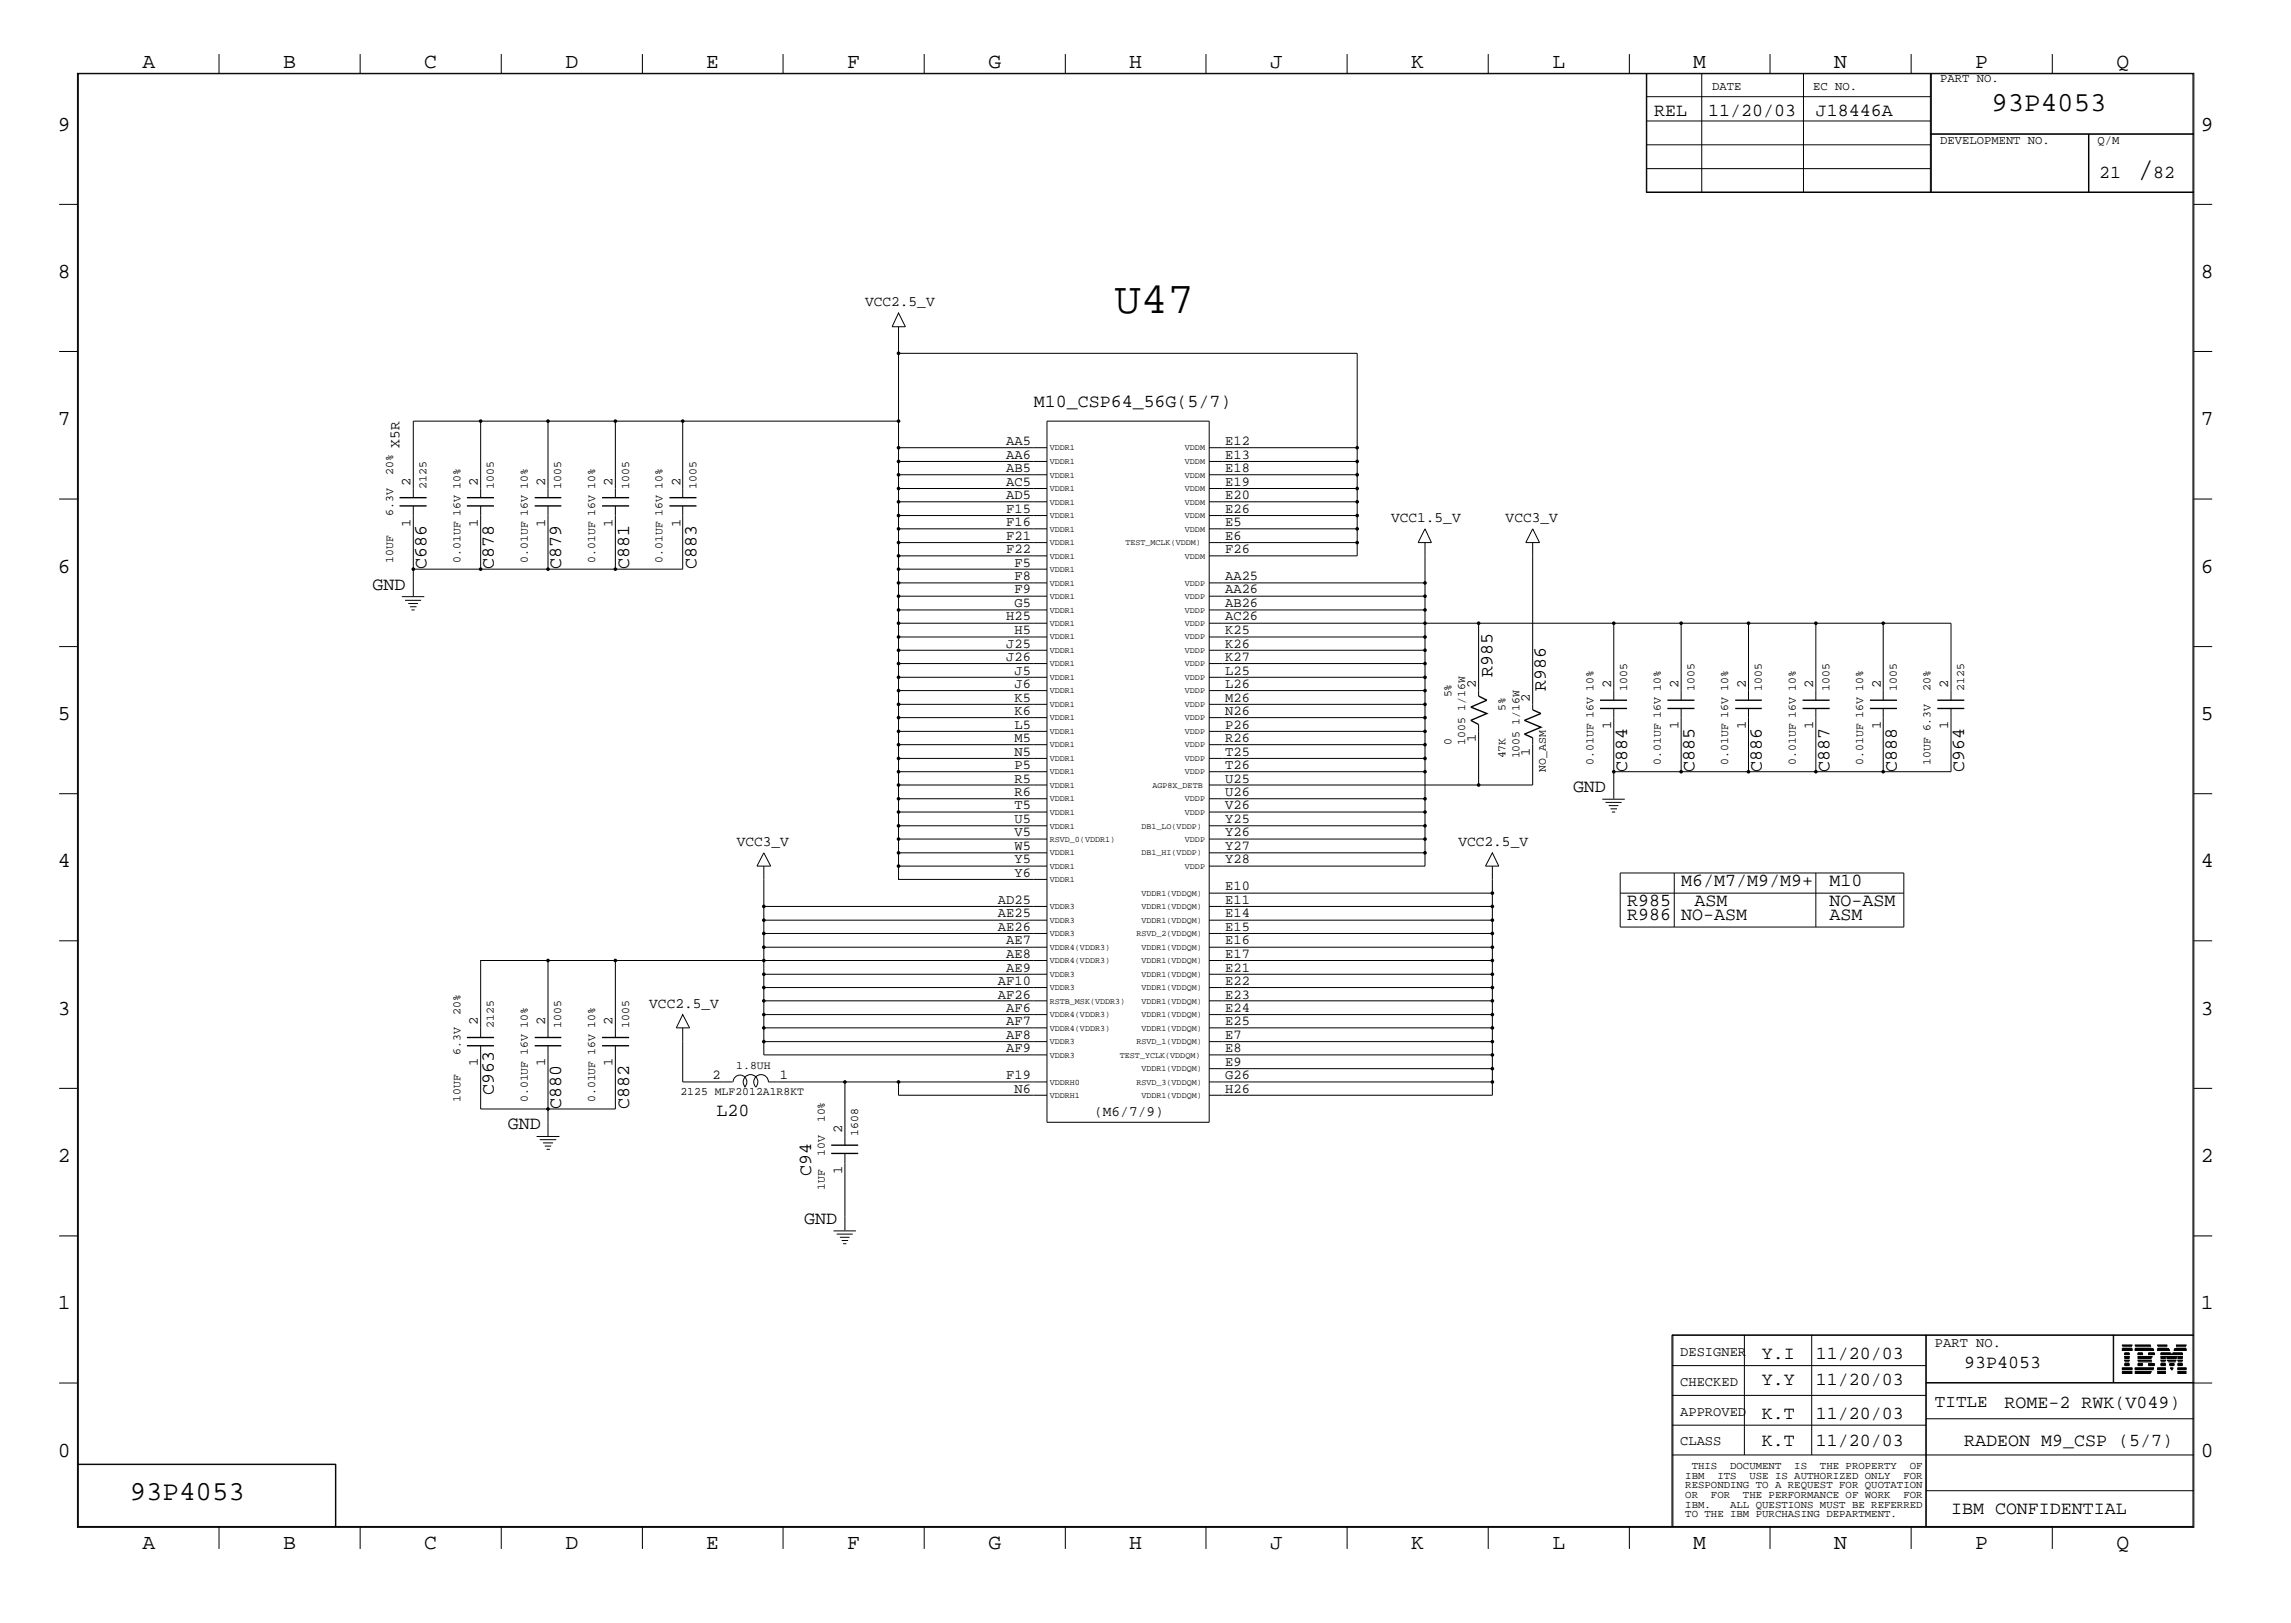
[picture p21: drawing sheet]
<svg xmlns="http://www.w3.org/2000/svg" width="423mm" height="300mm" viewBox="0 0 423 300" stroke-linecap="round" stroke-linejoin="round" font-family="sans-serif">
<defs><g id="words">
<text font-size="8.2" x="205.9" y="57.8">U47</text>
<text font-size="5.2" x="395" y="32.9">/</text>
<g font-size="5.1">
<text x="368" y="20.5">93P4053</text>
<text x="24" y="277.2">93P4053</text>
</g>
<g font-size="4">
<text x="26.3" y="12.5">A</text>
<text x="52.3" y="12.5">B</text>
<text x="78.4" y="12.5">C</text>
<text x="104.5" y="12.5">D</text>
<text x="130.5" y="12.5">E</text>
<text x="156.5" y="12.5">F</text>
<text x="182.6" y="12.5">G</text>
<text x="208.6" y="12.5">H</text>
<text x="234.7" y="12.5">J</text>
<text x="260.8" y="12.5">K</text>
<text x="286.9" y="12.5">L</text>
<text x="312.8" y="12.5">M</text>
<text x="338.9" y="12.5">N</text>
<text x="365" y="12.5">P</text>
<text x="391.1" y="12.5">Q</text>
<text x="10.7" y="24.1">9</text>
<text x="406.7" y="24.1">9</text>
<text x="10.7" y="51.4">8</text>
<text x="406.7" y="51.4">8</text>
<text x="10.7" y="78.6">7</text>
<text x="406.7" y="78.6">7</text>
<text x="10.7" y="105.8">6</text>
<text x="406.7" y="105.8">6</text>
<text x="10.7" y="133.1">5</text>
<text x="406.7" y="133.1">5</text>
<text x="10.7" y="160.2">4</text>
<text x="406.7" y="160.2">4</text>
<text x="10.7" y="187.5">3</text>
<text x="406.7" y="187.5">3</text>
<text x="10.7" y="214.6">2</text>
<text x="406.7" y="214.6">2</text>
<text x="10.7" y="241.9">1</text>
<text x="406.7" y="241.9">1</text>
<text x="10.7" y="269.2">0</text>
<text x="406.7" y="269.2">0</text>
<text x="26.3" y="286.2">A</text>
<text x="52.3" y="286.2">B</text>
<text x="78.4" y="286.2">C</text>
<text x="104.5" y="286.2">D</text>
<text x="130.5" y="286.2">E</text>
<text x="156.5" y="286.2">F</text>
<text x="182.6" y="286.2">G</text>
<text x="208.6" y="286.2">H</text>
<text x="234.7" y="286.2">J</text>
<text x="260.8" y="286.2">K</text>
<text x="286.9" y="286.2">L</text>
<text x="312.8" y="286.2">M</text>
<text x="338.9" y="286.2">N</text>
<text x="365" y="286.2">P</text>
<text x="391.1" y="286.2">Q</text>
</g>
<g font-size="3.4">
<text x="305.6" y="21.4">REL</text>
<text x="315.6" y="21.4">11/20/03</text>
<text x="335.5" y="21.4">J18446A</text>
<text x="387.9" y="32.9">21</text>
<text x="397.8" y="32.9">82</text>
<text x="191" y="75.3">M10_CSP64_56G(5/7)</text>
<text x="78.8" y="105.2" transform="rotate(-90 78.8 105.2)">C686</text>
<text x="91.3" y="105.2" transform="rotate(-90 91.3 105.2)">C878</text>
<text x="103.7" y="105.2" transform="rotate(-90 103.7 105.2)">C879</text>
<text x="116.2" y="105.2" transform="rotate(-90 116.2 105.2)">C881</text>
<text x="128.7" y="105.2" transform="rotate(-90 128.7 105.2)">C883</text>
<text x="68.8" y="109">GND</text>
<text x="275.8" y="125.1" transform="rotate(-90 275.8 125.1)">R985</text>
<text x="285.7" y="127.6" transform="rotate(-90 285.7 127.6)">R986</text>
<text x="300.7" y="142.6" transform="rotate(-90 300.7 142.6)">C884</text>
<text x="313.1" y="142.6" transform="rotate(-90 313.1 142.6)">C885</text>
<text x="325.5" y="142.6" transform="rotate(-90 325.5 142.6)">C886</text>
<text x="338.1" y="142.6" transform="rotate(-90 338.1 142.6)">C887</text>
<text x="350.5" y="142.6" transform="rotate(-90 350.5 142.6)">C888</text>
<text x="363" y="142.6" transform="rotate(-90 363 142.6)">C964</text>
<text x="290.7" y="146.3">GND</text>
<text x="300.7" y="167.5">R985</text>
<text x="310.6" y="163.7">M6/M7/M9/M9+</text>
<text x="313.1" y="167.5">ASM</text>
<text x="338.1" y="163.7">M10</text>
<text x="338.1" y="167.5">NO-ASM</text>
<text x="300.7" y="170">R986</text>
<text x="310.6" y="170">NO-ASM</text>
<text x="338.1" y="170">ASM</text>
<text x="91.3" y="202.4" transform="rotate(-90 91.3 202.4)">C963</text>
<text x="93.8" y="208.6">GND</text>
<text x="103.7" y="204.9" transform="rotate(-90 103.7 204.9)">C880</text>
<text x="116.2" y="204.9" transform="rotate(-90 116.2 204.9)">C882</text>
<text x="132.4" y="206.2">L20</text>
<text x="149.9" y="217.3" transform="rotate(-90 149.9 217.3)">C94</text>
<text x="148.6" y="226.1">GND</text>
<text x="325.5" y="251">Y.I</text>
<text x="335.5" y="251">11/20/03</text>
<text x="325.5" y="255.9">Y.Y</text>
<text x="335.5" y="255.9">11/20/03</text>
<text x="363" y="252.7">93P4053</text>
<text x="325.5" y="262.2">K.T</text>
<text x="335.5" y="262.2">11/20/03</text>
<text x="370.4" y="260.2">ROME-2 RWK(V049)</text>
<text x="325.5" y="267.2">K.T</text>
<text x="335.5" y="267.2">11/20/03</text>
<text x="363" y="267.2">RADEON M9_CSP (5/7)</text>
<text x="360.5" y="279.7">IBM CONFIDENTIAL</text>
</g>
<text font-size="3.2" x="357.5" y="260">TITLE</text>
<g font-size="2.7">
<text x="159.9" y="56.6">VCC2.5_V</text>
<text x="73.8" y="82.7" transform="rotate(-90 73.8 82.7)">X5R</text>
<text x="257" y="96.4">VCC1.5_V</text>
<text x="278.2" y="96.4">VCC3_V</text>
<text x="136.1" y="156.3">VCC3_V</text>
<text x="269.5" y="156.3">VCC2.5_V</text>
<text x="120" y="186.2">VCC2.5_V</text>
<text x="202.2" y="206.2">(M6/7/9)</text>
</g>
<g font-size="2.5">
<text x="185.9" y="82.3">AA5</text>
<text x="226.4" y="82.3">E12</text>
<text x="75.9" y="89.7" transform="rotate(-90 75.9 89.7)">2</text>
<text x="88.3" y="89.7" transform="rotate(-90 88.3 89.7)">2</text>
<text x="100.8" y="89.7" transform="rotate(-90 100.8 89.7)">2</text>
<text x="113.2" y="89.7" transform="rotate(-90 113.2 89.7)">2</text>
<text x="125.7" y="89.7" transform="rotate(-90 125.7 89.7)">2</text>
<text x="185.9" y="89.7">AC5</text>
<text x="185.9" y="87.2">AB5</text>
<text x="185.9" y="84.8">AA6</text>
<text x="226.4" y="89.7">E19</text>
<text x="226.4" y="87.2">E18</text>
<text x="226.4" y="84.8">E13</text>
<text x="185.9" y="92.2">AD5</text>
<text x="185.9" y="94.7">F15</text>
<text x="226.4" y="92.2">E20</text>
<text x="226.4" y="94.7">E26</text>
<text x="75.9" y="97.3" transform="rotate(-90 75.9 97.3)">1</text>
<text x="88.3" y="97.3" transform="rotate(-90 88.3 97.3)">1</text>
<text x="100.8" y="97.3" transform="rotate(-90 100.8 97.3)">1</text>
<text x="113.2" y="97.3" transform="rotate(-90 113.2 97.3)">1</text>
<text x="125.7" y="97.3" transform="rotate(-90 125.7 97.3)">1</text>
<text x="185.9" y="99.7">F21</text>
<text x="185.9" y="97.2">F16</text>
<text x="226.4" y="99.7">E6</text>
<text x="226.4" y="97.2">E5</text>
<text x="185.9" y="102.2">F22</text>
<text x="187.5" y="107.2">F8</text>
<text x="187.5" y="104.7">F5</text>
<text x="226.4" y="102.2">F26</text>
<text x="226.4" y="107.2">AA25</text>
<text x="187.5" y="112.2">G5</text>
<text x="187.5" y="109.6">F9</text>
<text x="226.4" y="109.6">AA26</text>
<text x="226.4" y="112.2">AB26</text>
<text x="185.9" y="119.6">J25</text>
<text x="185.9" y="114.6">H25</text>
<text x="187.5" y="117.2">H5</text>
<text x="226.4" y="117.2">K25</text>
<text x="226.4" y="114.6">AC26</text>
<text x="226.4" y="119.6">K26</text>
<text x="185.9" y="122.2">J26</text>
<text x="187.5" y="124.6">J5</text>
<text x="226.4" y="122.2">K27</text>
<text x="226.4" y="124.6">L25</text>
<text x="187.5" y="129.6">K5</text>
<text x="187.5" y="127.1">J6</text>
<text x="226.4" y="129.6">M26</text>
<text x="226.4" y="127.1">L26</text>
<text x="272.7" y="127.1" transform="rotate(-90 272.7 127.1)">2</text>
<text x="282.7" y="129.6" transform="rotate(-90 282.7 129.6)">2</text>
<text x="297.7" y="127.1" transform="rotate(-90 297.7 127.1)">2</text>
<text x="310.1" y="127.1" transform="rotate(-90 310.1 127.1)">2</text>
<text x="322.6" y="127.1" transform="rotate(-90 322.6 127.1)">2</text>
<text x="335" y="127.1" transform="rotate(-90 335 127.1)">2</text>
<text x="347.6" y="127.1" transform="rotate(-90 347.6 127.1)">2</text>
<text x="360" y="127.1" transform="rotate(-90 360 127.1)">2</text>
<text x="187.5" y="134.6">L5</text>
<text x="187.5" y="132.1">K6</text>
<text x="187.5" y="137.1">M5</text>
<text x="226.4" y="137.1">R26</text>
<text x="226.4" y="134.6">P26</text>
<text x="226.4" y="132.1">N26</text>
<text x="272.7" y="137.2" transform="rotate(-90 272.7 137.2)">1</text>
<text x="297.7" y="134.6" transform="rotate(-90 297.7 134.6)">1</text>
<text x="310.1" y="134.6" transform="rotate(-90 310.1 134.6)">1</text>
<text x="322.6" y="134.6" transform="rotate(-90 322.6 134.6)">1</text>
<text x="335" y="134.6" transform="rotate(-90 335 134.6)">1</text>
<text x="347.6" y="134.6" transform="rotate(-90 347.6 134.6)">1</text>
<text x="360" y="134.6" transform="rotate(-90 360 134.6)">1</text>
<text x="187.5" y="139.6">N5</text>
<text x="187.5" y="142.1">P5</text>
<text x="226.4" y="139.6">T25</text>
<text x="226.4" y="142.1">T26</text>
<text x="282.7" y="139.6" transform="rotate(-90 282.7 139.6)">1</text>
<text x="187.5" y="144.6">R5</text>
<text x="187.5" y="149.5">T5</text>
<text x="187.5" y="147.1">R6</text>
<text x="226.4" y="147.1">U26</text>
<text x="226.4" y="144.6">U25</text>
<text x="226.4" y="149.5">V26</text>
<text x="187.5" y="152.1">U5</text>
<text x="187.5" y="154.5">V5</text>
<text x="226.4" y="154.5">Y26</text>
<text x="226.4" y="152.1">Y25</text>
<text x="187.5" y="157.1">W5</text>
<text x="187.5" y="159.5">Y5</text>
<text x="226.4" y="157.1">Y27</text>
<text x="226.4" y="159.5">Y28</text>
<text x="184.4" y="167">AD25</text>
<text x="187.5" y="162.1">Y6</text>
<text x="226.4" y="164.5">E10</text>
<text x="226.4" y="167">E11</text>
<text x="184.4" y="169.5">AE25</text>
<text x="184.4" y="172">AE26</text>
<text x="226.4" y="169.5">E14</text>
<text x="226.4" y="172">E15</text>
<text x="185.9" y="179.5">AE9</text>
<text x="185.9" y="174.5">AE7</text>
<text x="185.9" y="177">AE8</text>
<text x="226.4" y="177">E17</text>
<text x="226.4" y="179.5">E21</text>
<text x="226.4" y="174.5">E16</text>
<text x="184.4" y="184.5">AF26</text>
<text x="184.4" y="181.9">AF10</text>
<text x="226.4" y="184.5">E23</text>
<text x="226.4" y="181.9">E22</text>
<text x="88.3" y="189.4" transform="rotate(-90 88.3 189.4)">2</text>
<text x="100.8" y="189.4" transform="rotate(-90 100.8 189.4)">2</text>
<text x="113.2" y="189.4" transform="rotate(-90 113.2 189.4)">2</text>
<text x="185.9" y="189.4">AF7</text>
<text x="185.9" y="186.9">AF6</text>
<text x="185.9" y="191.9">AF8</text>
<text x="226.4" y="186.9">E24</text>
<text x="226.4" y="191.9">E7</text>
<text x="226.4" y="189.4">E25</text>
<text x="88.3" y="196.9" transform="rotate(-90 88.3 196.9)">1</text>
<text x="100.8" y="196.9" transform="rotate(-90 100.8 196.9)">1</text>
<text x="113.2" y="196.9" transform="rotate(-90 113.2 196.9)">1</text>
<text x="185.9" y="194.4">AF9</text>
<text x="226.4" y="196.9">E9</text>
<text x="226.4" y="194.4">E8</text>
<text x="131.7" y="199.4">2</text>
<text x="144.1" y="199.4">1</text>
<text x="185.9" y="199.4">F19</text>
<text x="187.5" y="201.9">N6</text>
<text x="226.4" y="201.9">H26</text>
<text x="226.4" y="199.4">G26</text>
<text x="155.6" y="209.4" transform="rotate(-90 155.6 209.4)">2</text>
<text x="155.6" y="216.9" transform="rotate(-90 155.6 216.9)">1</text>
<text x="310.5" y="250.6">DESIGNER</text>
<text x="357.5" y="248.8">PART NO.</text>
<text x="310.5" y="256.1">CHECKED</text>
<text x="310.5" y="261.5">APPROVED</text>
<text x="310.5" y="267">CLASS</text>
</g>
<g font-size="2.3">
<text x="316.4" y="16.7">DATE</text>
<text x="335" y="16.7">EC NO.</text>
<text x="358.5" y="15.2">PART NO.</text>
<text x="358.5" y="26.6">DEVELOPMENT NO.</text>
<text x="387.6" y="26.6">Q/M</text>
</g>
<g font-size="2.1">
<text x="72.6" y="87.7" transform="rotate(-90 72.6 87.7)">20%</text>
<text x="72.6" y="95.2" transform="rotate(-90 72.6 95.2)">6.3V</text>
<text x="78.8" y="90.3" transform="rotate(-90 78.8 90.3)">2125</text>
<text x="91.3" y="90.3" transform="rotate(-90 91.3 90.3)">1005</text>
<text x="103.7" y="90.3" transform="rotate(-90 103.7 90.3)">1005</text>
<text x="116.2" y="90.3" transform="rotate(-90 116.2 90.3)">1005</text>
<text x="128.7" y="90.3" transform="rotate(-90 128.7 90.3)">1005</text>
<text x="72.6" y="104" transform="rotate(-90 72.6 104)">10UF</text>
<text x="85.1" y="104" transform="rotate(-90 85.1 104)">0.01UF 16V 10%</text>
<text x="97.5" y="104" transform="rotate(-90 97.5 104)">0.01UF 16V 10%</text>
<text x="110" y="104" transform="rotate(-90 110 104)">0.01UF 16V 10%</text>
<text x="122.4" y="104" transform="rotate(-90 122.4 104)">0.01UF 16V 10%</text>
<text x="268.2" y="128.9" transform="rotate(-90 268.2 128.9)">5%</text>
<text x="270.8" y="131.3" transform="rotate(-90 270.8 131.3)">1/16W</text>
<text x="278.2" y="131.3" transform="rotate(-90 278.2 131.3)">5%</text>
<text x="300.7" y="127.6" transform="rotate(-90 300.7 127.6)">1005</text>
<text x="313.1" y="127.6" transform="rotate(-90 313.1 127.6)">1005</text>
<text x="325.5" y="127.6" transform="rotate(-90 325.5 127.6)">1005</text>
<text x="338.1" y="127.6" transform="rotate(-90 338.1 127.6)">1005</text>
<text x="350.5" y="127.6" transform="rotate(-90 350.5 127.6)">1005</text>
<text x="356.7" y="127.6" transform="rotate(-90 356.7 127.6)">20%</text>
<text x="363" y="127.6" transform="rotate(-90 363 127.6)">2125</text>
<text x="268.2" y="137.6" transform="rotate(-90 268.2 137.6)">0</text>
<text x="270.8" y="137.6" transform="rotate(-90 270.8 137.6)">1005</text>
<text x="280.8" y="133.9" transform="rotate(-90 280.8 133.9)">1/16W</text>
<text x="278.2" y="140.1" transform="rotate(-90 278.2 140.1)">47K</text>
<text x="280.8" y="140.1" transform="rotate(-90 280.8 140.1)">1005</text>
<text x="285.7" y="142.6" transform="rotate(-90 285.7 142.6)">NO_ASM</text>
<text x="294.5" y="141.3" transform="rotate(-90 294.5 141.3)">0.01UF 16V 10%</text>
<text x="306.9" y="141.3" transform="rotate(-90 306.9 141.3)">0.01UF 16V 10%</text>
<text x="319.4" y="141.3" transform="rotate(-90 319.4 141.3)">0.01UF 16V 10%</text>
<text x="331.8" y="141.3" transform="rotate(-90 331.8 141.3)">0.01UF 16V 10%</text>
<text x="344.3" y="141.3" transform="rotate(-90 344.3 141.3)">0.01UF 16V 10%</text>
<text x="356.7" y="141.3" transform="rotate(-90 356.7 141.3)">10UF 6.3V</text>
<text x="85.1" y="187.5" transform="rotate(-90 85.1 187.5)">20%</text>
<text x="91.3" y="189.9" transform="rotate(-90 91.3 189.9)">2125</text>
<text x="103.7" y="189.9" transform="rotate(-90 103.7 189.9)">1005</text>
<text x="116.2" y="189.9" transform="rotate(-90 116.2 189.9)">1005</text>
<text x="85.1" y="194.9" transform="rotate(-90 85.1 194.9)">6.3V</text>
<text x="136.1" y="197.4">1.8UH</text>
<text x="85.1" y="203.6" transform="rotate(-90 85.1 203.6)">10UF</text>
<text x="97.5" y="203.6" transform="rotate(-90 97.5 203.6)">0.01UF 16V 10%</text>
<text x="110" y="203.6" transform="rotate(-90 110 203.6)">0.01UF 16V 10%</text>
<text x="125.7" y="202.4">2125 MLF2012A1R8KT</text>
<text x="152.4" y="207.3" transform="rotate(-90 152.4 207.3)">10%</text>
<text x="158.6" y="209.9" transform="rotate(-90 158.6 209.9)">1608</text>
<text x="152.4" y="213.6" transform="rotate(-90 152.4 213.6)">10V</text>
<text x="152.4" y="219.9" transform="rotate(-90 152.4 219.9)">1UF</text>
</g>
<g font-size="2">
<text x="311.4" y="273.2">IBM</text>
<text x="311.4" y="275">RESPONDING TO A REQUEST FOR QUOTATION</text>
<text x="312.6" y="271.4">THIS</text>
<text x="317.3" y="273.2">ITS</text>
<text x="319.7" y="271.4">DOCUMENT</text>
<text x="323.3" y="273.2">USE IS AUTHORIZED ONLY</text>
<text x="331.6" y="271.4">IS</text>
<text x="336.3" y="271.4">THE PROPERTY</text>
<text x="351.7" y="273.2">FOR</text>
<text x="352.9" y="271.4">OF</text>
<text x="311.4" y="276.7">OR</text>
<text x="311.4" y="278.6">IBM.</text>
<text x="311.4" y="280.2">TO THE IBM PURCHASING DEPARTMENT.</text>
<text x="316.1" y="276.7">FOR</text>
<text x="319.7" y="278.6">ALL QUESTIONS MUST BE REFERRED</text>
<text x="322.1" y="276.7">THE PERFORMANCE OF WORK</text>
<text x="351.7" y="276.7">FOR</text>
</g>
<g font-size="1.6">
<text x="194" y="83.2">VDDR1</text>
<text x="218.9" y="83.2">VDDM</text>
<text x="194" y="85.8">VDDR1</text>
<text x="194" y="88.2">VDDR1</text>
<text x="218.9" y="85.8">VDDM</text>
<text x="218.9" y="88.2">VDDM</text>
<text x="194" y="90.8">VDDR1</text>
<text x="194" y="93.2">VDDR1</text>
<text x="194" y="95.8">VDDR1</text>
<text x="218.9" y="90.8">VDDM</text>
<text x="218.9" y="93.2">VDDM</text>
<text x="218.9" y="95.8">VDDM</text>
<text x="194" y="98.2">VDDR1</text>
<text x="194" y="100.7">VDDR1</text>
<text x="207.9" y="100.7">TEST_MCLK(VDDM)</text>
<text x="218.9" y="98.2">VDDM</text>
<text x="194" y="103.2">VDDR1</text>
<text x="194" y="105.7">VDDR1</text>
<text x="218.9" y="103.2">VDDM</text>
<text x="194" y="108.2">VDDR1</text>
<text x="194" y="110.7">VDDR1</text>
<text x="194" y="113.2">VDDR1</text>
<text x="218.9" y="108.2">VDDP</text>
<text x="218.9" y="110.7">VDDP</text>
<text x="218.9" y="113.2">VDDP</text>
<text x="194" y="115.7">VDDR1</text>
<text x="194" y="118.1">VDDR1</text>
<text x="218.9" y="115.7">VDDP</text>
<text x="218.9" y="118.1">VDDP</text>
<text x="194" y="120.7">VDDR1</text>
<text x="194" y="123.1">VDDR1</text>
<text x="194" y="125.6">VDDR1</text>
<text x="218.9" y="120.7">VDDP</text>
<text x="218.9" y="123.1">VDDP</text>
<text x="218.9" y="125.6">VDDP</text>
<text x="194" y="128.1">VDDR1</text>
<text x="194" y="130.6">VDDR1</text>
<text x="218.9" y="128.1">VDDP</text>
<text x="218.9" y="130.6">VDDP</text>
<text x="194" y="133.1">VDDR1</text>
<text x="194" y="135.6">VDDR1</text>
<text x="218.9" y="133.1">VDDP</text>
<text x="218.9" y="135.6">VDDP</text>
<text x="194" y="138.1">VDDR1</text>
<text x="194" y="140.5">VDDR1</text>
<text x="194" y="143.1">VDDR1</text>
<text x="218.9" y="138.1">VDDP</text>
<text x="218.9" y="140.5">VDDP</text>
<text x="218.9" y="143.1">VDDP</text>
<text x="194" y="145.5">VDDR1</text>
<text x="194" y="148.1">VDDR1</text>
<text x="212.9" y="145.5">AGP8X_DETB</text>
<text x="218.9" y="148.1">VDDP</text>
<text x="194" y="150.5">VDDR1</text>
<text x="194" y="153.1">VDDR1</text>
<text x="194" y="155.5">RSVD_0(VDDR1)</text>
<text x="210.9" y="153.1">DB1_LO(VDDP)</text>
<text x="218.9" y="150.5">VDDP</text>
<text x="218.9" y="155.5">VDDP</text>
<text x="194" y="158">VDDR1</text>
<text x="194" y="160.5">VDDR1</text>
<text x="210.9" y="158">DB1_HI(VDDP)</text>
<text x="218.9" y="160.5">VDDP</text>
<text x="194" y="163">VDDR1</text>
<text x="194" y="168">VDDR3</text>
<text x="210.9" y="165.5">VDDR1(VDDQM)</text>
<text x="210.9" y="168">VDDR1(VDDQM)</text>
<text x="194" y="170.5">VDDR3</text>
<text x="194" y="173">VDDR3</text>
<text x="210" y="173">RSVD_2(VDDQM)</text>
<text x="210.9" y="170.5">VDDR1(VDDQM)</text>
<text x="194" y="175.5">VDDR4(VDDR3)</text>
<text x="194" y="178">VDDR4(VDDR3)</text>
<text x="210.9" y="175.5">VDDR1(VDDQM)</text>
<text x="210.9" y="178">VDDR1(VDDQM)</text>
<text x="194" y="180.4">VDDR3</text>
<text x="194" y="183">VDDR3</text>
<text x="194" y="185.4">RSTB_MSK(VDDR3)</text>
<text x="210.9" y="180.4">VDDR1(VDDQM)</text>
<text x="210.9" y="183">VDDR1(VDDQM)</text>
<text x="210.9" y="185.4">VDDR1(VDDQM)</text>
<text x="194" y="188">VDDR4(VDDR3)</text>
<text x="194" y="190.4">VDDR4(VDDR3)</text>
<text x="210.9" y="188">VDDR1(VDDQM)</text>
<text x="210.9" y="190.4">VDDR1(VDDQM)</text>
<text x="194" y="193">VDDR3</text>
<text x="194" y="195.4">VDDR3</text>
<text x="206.9" y="195.4">TEST_YCLK(VDDQM)</text>
<text x="210" y="193">RSVD_1(VDDQM)</text>
<text x="210.9" y="197.9">VDDR1(VDDQM)</text>
<text x="194" y="200.4">VDDRH0</text>
<text x="194" y="202.9">VDDRH1</text>
<text x="210" y="200.4">RSVD_3(VDDQM)</text>
<text x="210.9" y="202.9">VDDR1(VDDQM)</text>
</g>
</g></defs>
<g fill="none" stroke="#000" stroke-width=".25">
<path d="M73.8 93.5h5M73.8 91.9h5M86.3 93.5h5M86.3 91.9h5M98.8 93.5h4.9M98.8 91.9h4.9M111.3 93.5h4.9M111.3 91.9h4.9M123.7 93.5h5M123.7 91.9h5M273.2 128.6l1.5 .8-2.9 1.2 2.9 1.2-2.9 1.3 1.4 .8M283.2 131.1l1.5 .7-3 1.3 3 1.3-3 1.2 1.5 .7"/>
<path d="M295.7 130.9h5M295.7 129.4h5M308.1 130.9h5M308.1 129.4h5M320.6 130.9h4.9M320.6 129.4h4.9M333.1 130.9h5M333.1 129.4h5M345.5 130.9h5M345.5 129.4h5M358 130.9h5M358 129.4h5"/>
<path d="M86.3 193.2h5M86.3 191.7h5M98.8 193.2h4.9M98.8 191.7h4.9M111.3 193.2h4.9M111.3 191.7h4.9M153.6 213.1h5M153.6 211.6h5"/>
</g>
<g fill="none" stroke="#000" stroke-width=".18">
<path d="M14.3 13.5h391.1v268.7h-391.1zM14.5 13.6h390.7v268.4h-390.7zM40.5 10v3.5M66.5 10v3.5M92.6 10v3.5M118.7 10v3.5M144.7 10v3.5M170.8 10v3.5M196.9 10v3.5M222.8 10v3.5M248.9 10v3.5M275 10v3.5"/>
<path d="M301.1 10v3.5M304.2 13.5v22.1h101.2M304.2 17.9h52.5M304.3 13.5v22.1M314.5 13.5v22.1M327.1 10v3.5M333.2 13.5v22.1M353.1 10v3.5M356.7 13.5v22.1M356.9 13.5v22.1M379.2 10v3.5M10.9 37.8h3.4"/>
<path d="M304.2 35.5h101.2M304.2 26.8h52.5M304.2 22.4h52.5M304.3 31.2h52.4M356.7 24.8h48.7M356.7 24.7h48.7M385.9 24.8v10.8M386 24.8v10.8M405.4 37.8h3.4M166 57.8l1.3 2.6h-2.5zM10.9 64.9h3.4M88.8 77.8h12.5v14.1"/>
<path d="M88.8 77.8h-12.4v14.1M88.8 77.8v14.1M101.3 77.8h12.4v14.1M113.7 77.8h12.5v14.1M126.2 77.8h39.8M166 65.3h84.8v37.4h-27.4M166 60.4v97.2M193.5 77.8h29.9v129.5h-29.9zM405.4 64.9h3.4M10.9 92.2h3.4M76.4 93.5v11.7M88.8 93.5v11.7"/>
<path d="M101.3 93.5v11.7M113.7 93.5v11.7M126.2 93.5v11.7h-37.4M166 82.7h27.5M166 85.3h27.5M166 87.7h27.5M166 90.3h27.5M166 92.7h27.5M166 95.3h27.5M166 97.7h27.5M223.4 82.7h27.4M223.4 85.3h27.4"/>
<path d="M223.4 87.7h27.4M223.4 90.3h27.4M223.4 92.7h27.4M223.4 95.3h27.4M223.4 97.7h27.4M263.3 97.7l1.2 2.5h-2.5zM283.2 97.7l1.3 2.5h-2.6zM405.4 92.2h3.4M10.9 119.5h3.4M74.3 110.2h4.1M74.8 110.9h3M75.4 111.5h1.8"/>
<path d="M75.8 112.1h1.2M76 112.7h.6M88.8 105.2h-12.4v5M166 100.2h27.5M166 102.7h27.5M166 105.2h27.5M166 107.7h27.5M166 110.2h27.5M166 112.7h27.5M166 115.1h27.5M166 117.7h27.5M223.4 115.1h49.8v13.5"/>
<path d="M223.4 100.2h27.4M223.4 107.7h39.9M223.4 110.2h39.9M223.4 112.7h39.9M223.4 117.7h39.9M263.3 100.2v19.9M273.2 115.1h25v14.3M283.2 100.2v30.9M298.2 115.1h12.4M310.6 115.1h12.5v14.3M310.6 115.1v14.3M323.1 115.1h12.4v14.3"/>
<path d="M335.5 115.1h12.5v14.3M348 115.1h12.5v14.3M405.4 119.5h3.4M166 120.1h27.5M166 122.6h27.5M166 125.1h27.5M166 127.6h27.5M166 130.1h27.5M166 132.6h27.5M166 135.1h27.5M166 137.6h27.5M223.4 137.6h39.9v2.5"/>
<path d="M223.4 132.6h39.9v2.5M223.4 120.1h39.9v2.5M223.4 122.6h39.9M223.4 125.1h39.9M223.4 127.6h39.9M223.4 130.1h39.9M223.4 135.1h39.9M263.3 122.6v10M263.3 135.1v2.5M273.2 133.9v11.1M283.2 136.3v8.7h-59.8M298.2 130.9v16.7"/>
<path d="M310.6 130.9v11.7h-12.4M323.1 130.9v11.7h-12.5M335.5 130.9v11.7h-12.4M348 130.9v11.7h-12.5M360.5 130.9v11.7h-12.5M10.9 146.6h3.4M141.1 157.6l1.3 2.4h-2.5zM166 157.6v4.9h27.5M166 150h27.5M166 140.1h27.5M166 142.6h27.5M166 145h27.5"/>
<path d="M166 147.6h27.5M166 152.6h27.5M166 155h27.5M166 157.6h27.5M223.4 155h39.9v2.6M223.4 150h39.9M223.4 140.1h39.9M223.4 142.6h39.9M223.4 147.6h39.9M223.4 152.6h39.9M223.4 157.6h39.9M263.3 157.6v2.4h-39.9"/>
<path d="M263.3 140.1v14.9M275.8 157.6l1.1 2.4h-2.4zM296.1 147.7h4.1M296.7 148.3h2.9M297.3 148.8h1.7M297.6 149.4h1.2M297.9 150h.6M405.4 146.6h3.4M10.9 173.8h3.4M101.3 177.5h-12.5v14.2M101.3 177.5v14.2M101.3 177.5h12.4"/>
<path d="M141.1 167.5h52.4M141.1 170h52.4M141.1 172.5h52.4M141.1 160v15M166 160h27.5M193.5 177.5h-79.8v14.2M193.5 175h-52.4v19.9h52.4M223.4 167.5h52.4M223.4 170h52.4M223.4 172.5h52.4M223.4 175h52.4M223.4 177.5h52.4"/>
<path d="M275.8 160v5h-52.4M275.8 165v37.4h-52.4M299.4 165h52.4M299.4 161.3h52.4v10h-52.4zM309.4 161.3v10M335.5 161.3v10M405.4 173.8h3.4M88.8 193.2v11.7h24.9v-11.7M101.3 193.2v16.7M126.2 187.5l1.2 2.4h-2.4zM126.2 189.9v10h9.2M135.5 199.9a1.27 1.27 0 0 1 1.8-1.2 1.27 1.27 0 0 1 .3 2.2"/>
<path d="M141.1 180h52.4M141.1 182.5h52.4M141.1 184.9h52.4M141.1 187.5h52.4M141.1 189.9h52.4M141.1 192.4h52.4M156.1 199.9h-14.1a1.35 1.35 0 0 0-1.9-1.3 1.35 1.35 0 0 0-.4 2.3M166 199.9h-9.9v11.7M193.5 199.9h-27.5v2.5h27.5M223.4 180h52.4M223.4 182.5h52.4M223.4 184.9h52.4"/>
<path d="M223.4 187.5h52.4M223.4 189.9h52.4M223.4 192.4h52.4M223.4 194.9h52.4M223.4 199.9h52.4M223.4 197.4h52.4M10.9 201.1h3.4M99.1 210h4.3M99.7 210.6h3.1M100.3 211.2h1.9M100.7 211.8h1.2M101 212.3h.6"/>
<path d="M137.7 200.9a1.35 1.35 0 0 1 0-2 1.35 1.35 0 0 1 1.9 0 1.35 1.35 0 0 1 0 2M156.1 213.1v14.2M405.4 201.1h3.4M10.9 228.3h3.4M154 227.4h4.2M154.6 228h3M155.2 228.6h1.8M155.5 229.2h1.2M155.8 229.8h.6M405.4 228.3h3.4M10.9 255.5h3.4M308.9 246.7h96.5"/>
<path d="M308.9 257.8h47M308.9 252.3h47M309.1 246.6v35.4M322.3 246.6v22.2M334.8 246.6v22.2M355.9 246.6v35.4M355.9 255.4h49.5M355.9 255.5h52.9M390.5 246.6v8.9M390.6 246.6v8.9M392.2 253.7h1.8zM392.2 253.6h1.8z"/>
<path d="M392.2 253.4l1.8 .1zM392.2 253l1.8 .1zM392.2 252.8l1.8 .1zM392.2 252.7l1.8 .1zM392.2 249.4l1.8 .1zM392.2 249.3l1.8 .1zM392.2 249.2l1.8 .1zM392.2 248.8h1.8zM392.2 248.7h1.8zM392.2 248.5l1.8 .1zM392.6 252.3h.8zM392.6 252.1l.8 .1z"/>
<path d="M392.6 252l.8 .1zM392.6 251.6h.8zM392.6 251.5h.8zM392.6 251.3l.8 .1zM392.6 250.9l.8 .1zM392.6 250.8h.8zM392.6 250.6l.8 .1zM392.6 250.2l.8 .1zM392.6 250l.8 .1zM392.6 249.9h.8zM394.5 253.7h2.8zM394.5 253.6h2.9z"/>
<path d="M394.5 253.4l3 .1zM394.5 248.8h3zM394.5 248.7h2.9zM394.5 248.5l2.8 .1zM394.5 253l3.3 .1zM394.5 252.8l3.4 .1zM394.5 252.7l3.4 .1zM394.5 249.4l3.4 .1zM394.5 249.3l3.4 .1zM394.5 249.2l3.3 .1zM395.1 251.6h2.6zM395.1 251.5h2.5z"/>
<path d="M395.1 251.3l2.4 .1zM395.1 250.9l2.4 .1zM395.1 250.8h2.5zM395.1 250.6l2.6 .1zM395.1 252.3h.8zM395.1 252.1l.8 .1zM395.1 252l.8 .1zM395.1 250.2l.8 .1zM395.1 250l.8 .1zM395.1 249.9h.8zM397 252.3h1.1zM397 252.1l1.1 .1z"/>
<path d="M397 252l1.1 .1zM397 250.2l1.1 .1zM397 250l1.1 .1zM397 249.9h1.1zM398.7 253.7h1.4zM398.7 253.6h1.4zM398.7 253.4l1.4 .1zM398.7 253l1.4 .1zM398.7 252.8l1.4 .1zM398.7 252.7l1.4 .1zM398.7 249.4l2.2 .1zM398.7 249.3l2.1 .1z"/>
<path d="M398.7 249.2l2 .1zM398.7 248.8h1.8zM398.7 248.7h1.8zM398.7 248.5l1.7 .1zM399.3 252.3h.8zM399.3 252.1l.8 .1zM399.3 252l.8 .1zM399.3 251.6h.8zM399.3 251.5h.8zM399.3 251.3l.8 .1zM399.3 250.9l.8 .1zM399.3 250.8h.8z"/>
<path d="M399.3 250.6l.8 .1zM399.3 250.2l1.9 .1zM399.3 250l1.9 .1zM399.3 249.9h1.8zM400.3 250.6l2 .1zM400.4 250.9l1.8 .1zM400.4 250.8h1.8zM400.5 251.3l1.6 .1zM400.6 251.5h1.5zM400.6 251.6h1.4zM400.9 252.1l.8 .1zM400.9 252l.8 .1z"/>
<path d="M401 252.3h.7zM401.1 252.7l.4 .1zM401.2 252.8l.3 .1zM401.2 253l.2 .1zM401.4 250.2l1.9 .1zM401.5 250l1.8 .1zM401.5 249.9h1.8zM401.7 249.4l2.2 .1zM401.8 249.3l2.1 .1zM401.8 249.2l2.1 .1zM402.1 248.8h1.8zM402.1 248.7h1.8z"/>
<path d="M402.2 248.5l1.7 .1zM402.4 253.7h1.5zM402.4 253.6h1.5zM402.4 253.4l1.5 .1zM402.4 253l1.5 .1zM402.4 252.8l1.5 .1zM402.4 252.7l1.5 .1zM402.4 252.3h.9zM402.4 252.1l.9 .1zM402.4 252l.9 .1zM402.4 251.6h.9zM402.4 251.5h.9z"/>
<path d="M402.4 251.3l.9 .1zM402.4 250.9l.9 .1zM402.4 250.8h.9zM402.4 250.6l.9 .1zM405.4 246.6h-96.5v35.4M14.3 270.5h47.8v11.5M14.3 270.6h47.8M62 270.5v11.5M308.9 268.8h96.5M308.9 263.3h47M355.9 275.4h49.5M355.9 262.1h49.5"/>
<path d="M40.5 282v4.2M66.5 282v4.2M92.6 282v4.2M118.7 282v4.2M144.7 282v4.2M170.8 282v4.2M196.9 282v4.2M222.8 282v4.2M248.9 282v4.2M275 282v4.2M301.1 282v4.2M327.1 282v4.2"/>
<path d="M353.1 282v4.2M379.2 282v4.2"/>
</g>
<g fill="#000">
<circle cx="88.8" cy="77.8" r=".34"/>
<circle cx="101.3" cy="77.8" r=".34"/>
<circle cx="113.7" cy="77.8" r=".34"/>
<circle cx="126.2" cy="77.8" r=".34"/>
<circle cx="166" cy="77.8" r=".34"/>
<circle cx="166" cy="65.3" r=".34"/>
<circle cx="166" cy="87.7" r=".34"/>
<circle cx="166" cy="82.7" r=".34"/>
<circle cx="166" cy="95.2" r=".34"/>
<circle cx="166" cy="92.7" r=".34"/>
<circle cx="166" cy="90.3" r=".34"/>
<circle cx="166" cy="85.3" r=".34"/>
<circle cx="166" cy="97.7" r=".34"/>
<circle cx="250.8" cy="92.7" r=".34"/>
<circle cx="250.8" cy="85.3" r=".34"/>
<circle cx="250.8" cy="97.7" r=".34"/>
<circle cx="250.8" cy="90.3" r=".34"/>
<circle cx="250.8" cy="95.2" r=".34"/>
<circle cx="250.8" cy="82.7" r=".34"/>
<circle cx="250.8" cy="87.7" r=".34"/>
<circle cx="76.4" cy="105.2" r=".34"/>
<circle cx="88.8" cy="105.2" r=".34"/>
<circle cx="101.3" cy="105.2" r=".34"/>
<circle cx="113.7" cy="105.2" r=".34"/>
<circle cx="166" cy="102.7" r=".34"/>
<circle cx="166" cy="115.1" r=".34"/>
<circle cx="166" cy="105.2" r=".34"/>
<circle cx="166" cy="112.7" r=".34"/>
<circle cx="166" cy="117.7" r=".34"/>
<circle cx="166" cy="100.2" r=".34"/>
<circle cx="166" cy="107.7" r=".34"/>
<circle cx="166" cy="110.2" r=".34"/>
<circle cx="250.8" cy="100.2" r=".34"/>
<circle cx="263.3" cy="117.7" r=".34"/>
<circle cx="263.3" cy="115.1" r=".34"/>
<circle cx="263.3" cy="107.7" r=".34"/>
<circle cx="263.3" cy="112.7" r=".34"/>
<circle cx="263.3" cy="110.2" r=".34"/>
<circle cx="273.2" cy="115.1" r=".34"/>
<circle cx="298.2" cy="115.1" r=".34"/>
<circle cx="310.6" cy="115.1" r=".34"/>
<circle cx="323.1" cy="115.1" r=".34"/>
<circle cx="335.5" cy="115.1" r=".34"/>
<circle cx="348" cy="115.1" r=".34"/>
<circle cx="166" cy="122.6" r=".34"/>
<circle cx="166" cy="125.1" r=".34"/>
<circle cx="166" cy="127.6" r=".34"/>
<circle cx="166" cy="135.1" r=".34"/>
<circle cx="166" cy="120.1" r=".34"/>
<circle cx="166" cy="130.1" r=".34"/>
<circle cx="166" cy="132.6" r=".34"/>
<circle cx="166" cy="137.6" r=".34"/>
<circle cx="263.3" cy="137.6" r=".34"/>
<circle cx="263.3" cy="132.6" r=".34"/>
<circle cx="263.3" cy="127.6" r=".34"/>
<circle cx="263.3" cy="122.6" r=".34"/>
<circle cx="263.3" cy="135.1" r=".34"/>
<circle cx="263.3" cy="130.1" r=".34"/>
<circle cx="263.3" cy="125.1" r=".34"/>
<circle cx="263.3" cy="120.1" r=".34"/>
<circle cx="166" cy="142.6" r=".34"/>
<circle cx="166" cy="155" r=".34"/>
<circle cx="166" cy="152.6" r=".34"/>
<circle cx="166" cy="145" r=".34"/>
<circle cx="166" cy="147.6" r=".34"/>
<circle cx="166" cy="157.6" r=".34"/>
<circle cx="166" cy="150" r=".34"/>
<circle cx="166" cy="140.1" r=".34"/>
<circle cx="263.3" cy="140.1" r=".34"/>
<circle cx="263.3" cy="142.6" r=".34"/>
<circle cx="263.3" cy="147.6" r=".34"/>
<circle cx="263.3" cy="150" r=".34"/>
<circle cx="263.3" cy="152.6" r=".34"/>
<circle cx="263.3" cy="157.6" r=".34"/>
<circle cx="263.3" cy="155" r=".34"/>
<circle cx="273.2" cy="145" r=".34"/>
<circle cx="298.2" cy="142.6" r=".34"/>
<circle cx="310.6" cy="142.6" r=".34"/>
<circle cx="323.1" cy="142.6" r=".34"/>
<circle cx="335.5" cy="142.6" r=".34"/>
<circle cx="348" cy="142.6" r=".34"/>
<circle cx="101.3" cy="177.5" r=".34"/>
<circle cx="113.7" cy="177.5" r=".34"/>
<circle cx="141.1" cy="177.5" r=".34"/>
<circle cx="141.1" cy="167.5" r=".34"/>
<circle cx="141.1" cy="175" r=".34"/>
<circle cx="141.1" cy="172.5" r=".34"/>
<circle cx="141.1" cy="170" r=".34"/>
<circle cx="166" cy="160" r=".34"/>
<circle cx="275.8" cy="165" r=".34"/>
<circle cx="275.8" cy="172.5" r=".34"/>
<circle cx="275.8" cy="177.5" r=".34"/>
<circle cx="275.8" cy="175" r=".34"/>
<circle cx="275.8" cy="170" r=".34"/>
<circle cx="275.8" cy="167.5" r=".34"/>
<circle cx="141.1" cy="189.9" r=".34"/>
<circle cx="141.1" cy="182.5" r=".34"/>
<circle cx="141.1" cy="184.9" r=".34"/>
<circle cx="141.1" cy="187.5" r=".34"/>
<circle cx="141.1" cy="192.4" r=".34"/>
<circle cx="141.1" cy="180" r=".34"/>
<circle cx="156.1" cy="199.9" r=".34"/>
<circle cx="166" cy="199.9" r=".34"/>
<circle cx="275.8" cy="180" r=".34"/>
<circle cx="275.8" cy="182.5" r=".34"/>
<circle cx="275.8" cy="199.9" r=".34"/>
<circle cx="275.8" cy="187.5" r=".34"/>
<circle cx="275.8" cy="184.9" r=".34"/>
<circle cx="275.8" cy="194.9" r=".34"/>
<circle cx="275.8" cy="197.4" r=".34"/>
<circle cx="275.8" cy="192.4" r=".34"/>
<circle cx="275.8" cy="189.9" r=".34"/>
<circle cx="101.3" cy="204.9" r=".34"/>
</g>
<use href="#words"/>
</svg>
